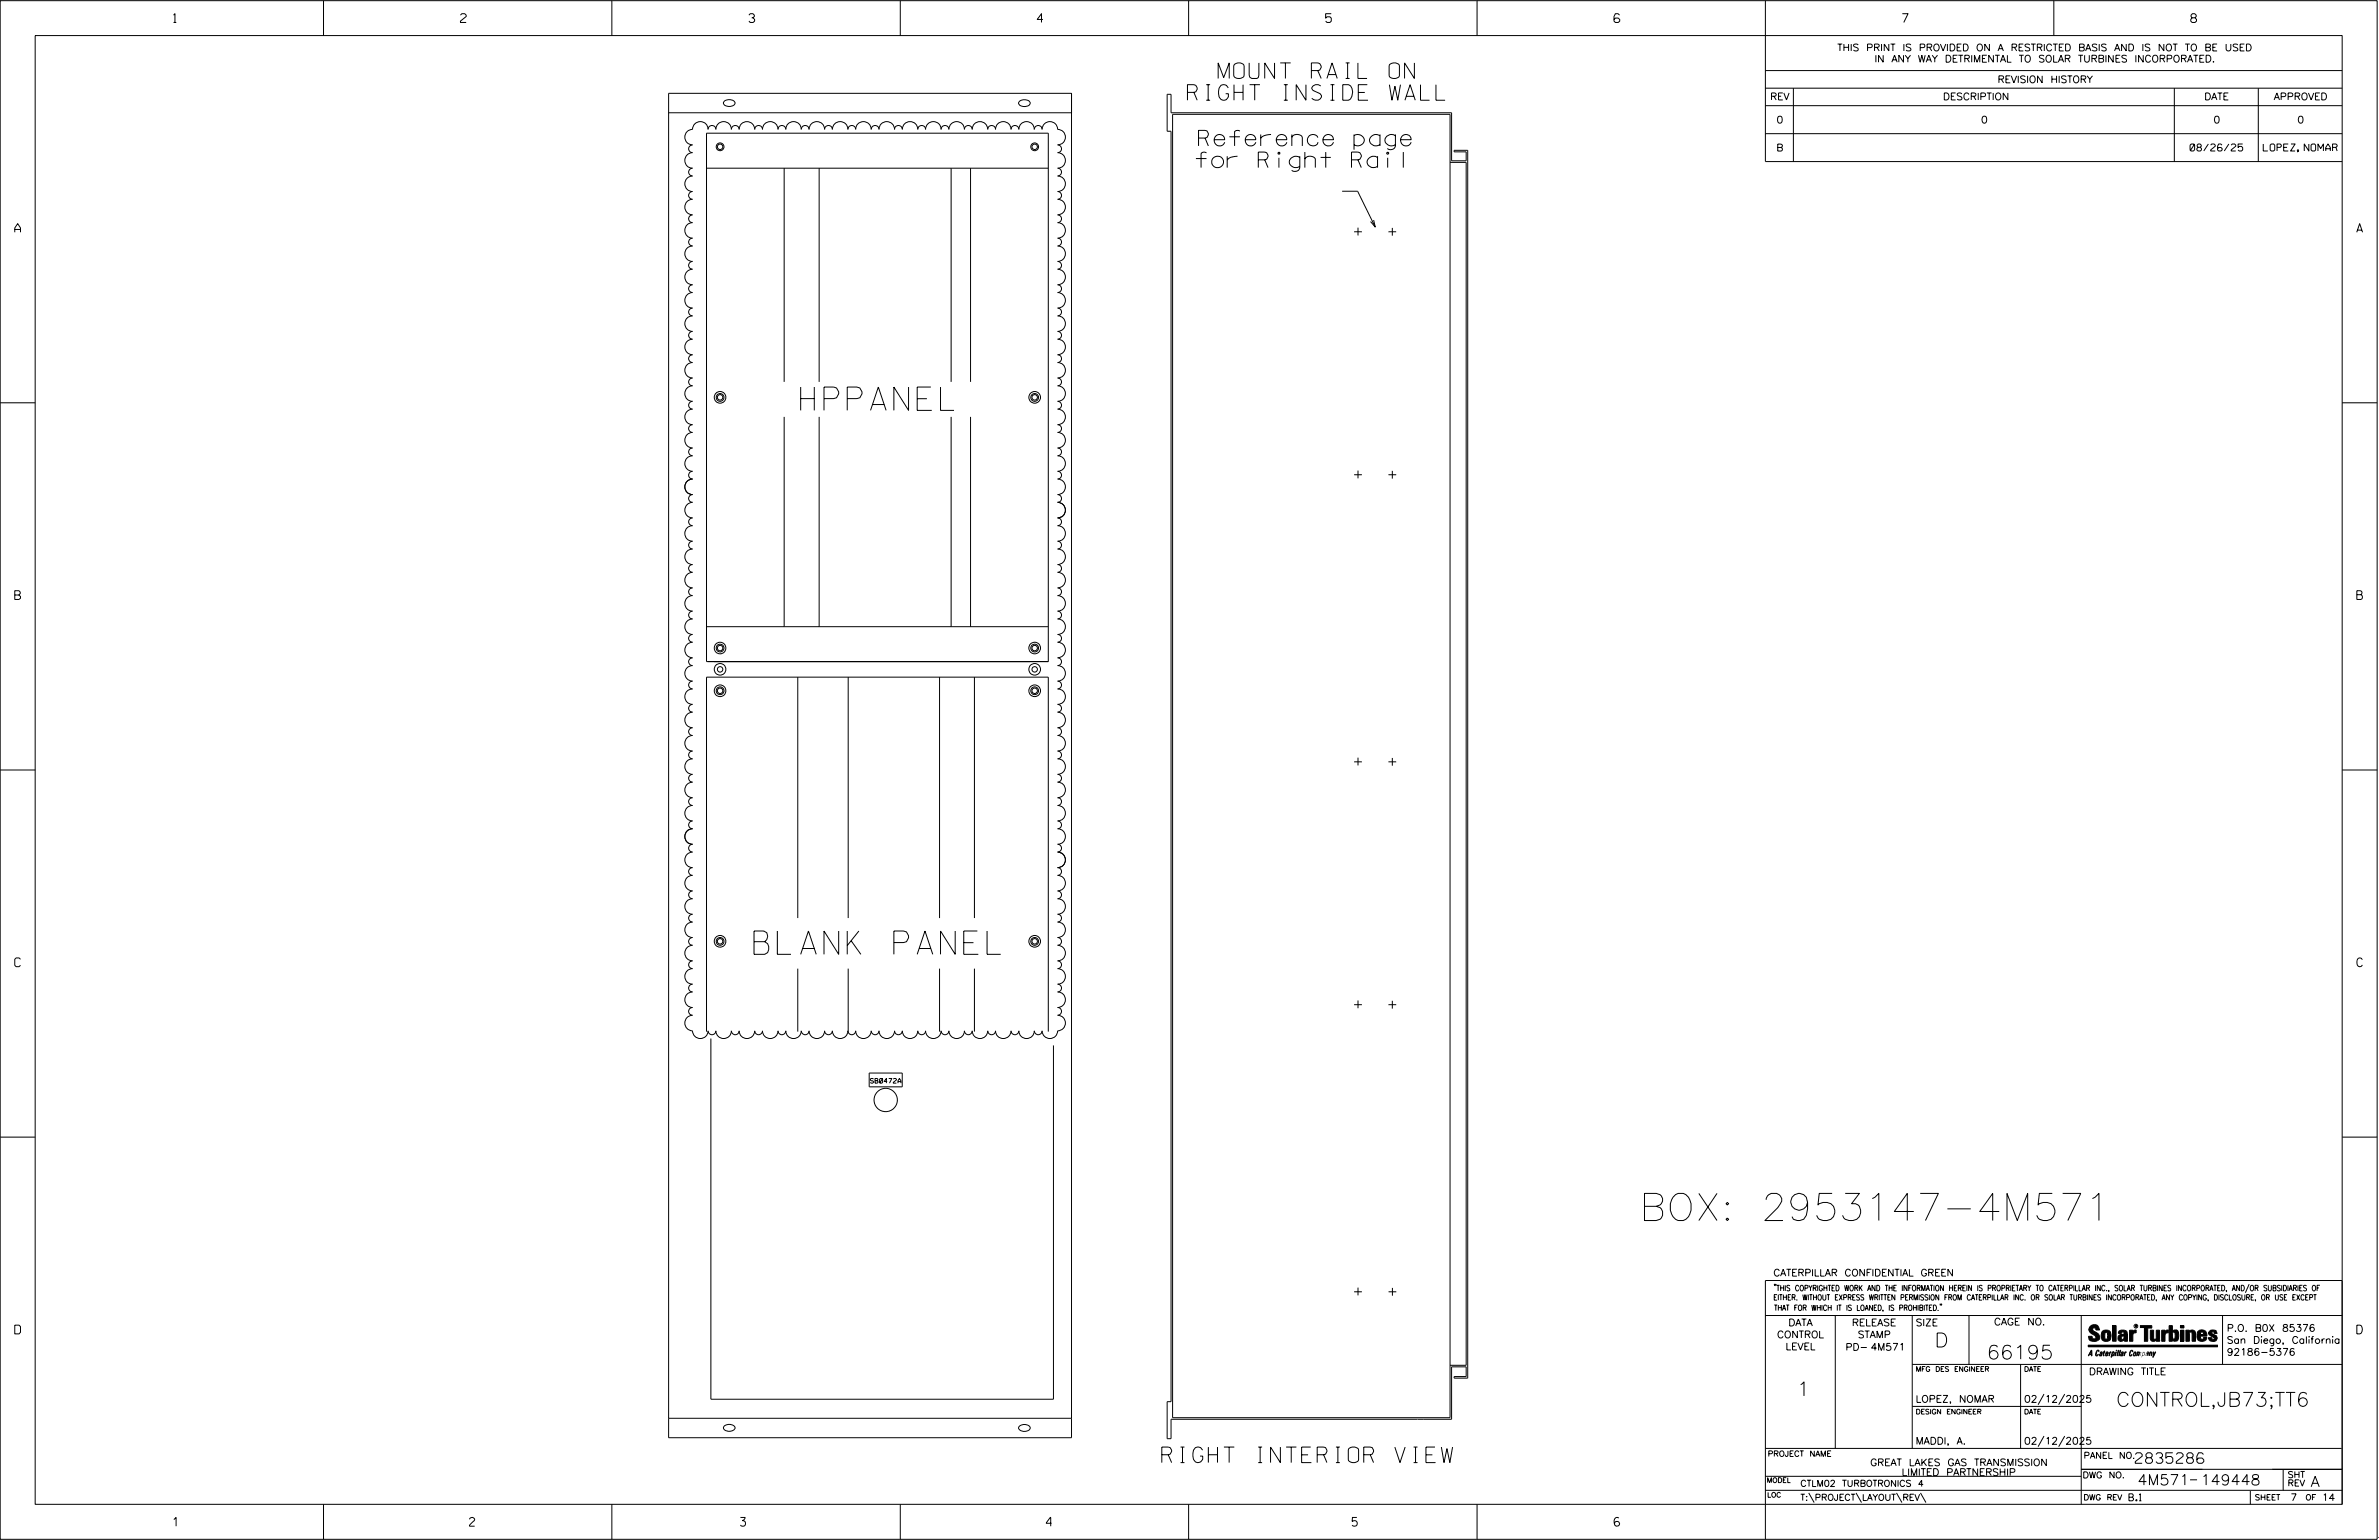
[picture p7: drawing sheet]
<svg xmlns="http://www.w3.org/2000/svg" width="864mm" height="559mm" viewBox="0 0 864 559" stroke-linecap="round" stroke-linejoin="round" font-family="sans-serif">
<defs><g id="words">
<text font-size="9.9" x="595.1" y="442.9">BOX: 2953147-4M571</text>
<g font-size="8.5">
<text x="290.6" y="148.9">HPPANEL</text>
<text x="273.7" y="346.3">BLANK PANEL</text>
</g>
<g font-size="5.6">
<text x="442.2" y="28.5">MOUNT RAIL ON</text>
<text x="431" y="36.4">RIGHT INSIDE WALL</text>
<text x="435.1" y="52.9">Reference page</text>
<text x="434.2" y="60.8">for Right Rail</text>
<text x="421.7" y="530.7">RIGHT INTERIOR VIEW</text>
</g>
<g font-size="5.1">
<text x="702.3" y="488.8">D</text>
<text x="721.2" y="493.2">66195</text>
<text x="652.2" y="506.5">1</text>
<text x="768.2" y="510.3">CONTROL,JB73;TT6</text>
</g>
<g font-size="3.8">
<text x="775.1" y="531">2835286</text>
<text x="775.9" y="538.9">4M571</text>
<text x="798.8" y="538.9">149448</text>
<text x="838.8" y="539.5">A</text>
</g>
<g font-size="3.2">
<text x="63" y="8.2">1</text>
<text x="167.2" y="8.2">2</text>
<text x="271.8" y="8.2">3</text>
<text x="376.5" y="8.2">4</text>
<text x="481.2" y="8.2">5</text>
<text x="690.6" y="8.2">7</text>
<text x="795.3" y="8.2">8</text>
<text x="5.4" y="84.3">A</text>
<text x="855.5" y="84.3">A</text>
<text x="5.4" y="217.5">B</text>
<text x="855.6" y="217.5">B</text>
<text x="5.4" y="350.8">C</text>
<text x="855.6" y="350.8">C</text>
<text x="5.4" y="484">D</text>
<text x="855.6" y="484">D</text>
<text x="62.8" y="553.8">1</text>
<text x="170.4" y="553.8">2</text>
<text x="268.8" y="553.8">3</text>
<text x="379.8" y="553.8">4</text>
<text x="490.8" y="553.8">5</text>
<text x="585.9" y="553.8">6</text>
</g>
<g font-size="2.5">
<text x="666.9" y="18.5">THIS PRINT IS PROVIDED ON A RESTRICTED BASIS AND IS NOT TO BE USED</text>
<text x="680.5" y="22.6">IN ANY WAY DETRIMENTAL TO SOLAR TURBINES INCORPORATED.</text>
<text x="725.1" y="30">REVISION HISTORY</text>
<text x="642.6" y="36.3">REV</text>
<text x="705.3" y="36.3">DESCRIPTION</text>
<text x="800.2" y="36.3">DATE</text>
<text x="825.4" y="36.3">APPROVED</text>
<text x="644.9" y="44.7">0</text>
<text x="719.1" y="44.7">0</text>
<text x="803.5" y="44.7">0</text>
<text x="834" y="44.7">0</text>
<text x="644.8" y="54.8">B</text>
<text x="795" y="54.8">08/26/25</text>
<text x="821.6" y="54.8">LOPEZ, NOMAR</text>
<text x="643.8" y="463">CATERPILLAR CONFIDENTIAL GREEN</text>
<text x="645.1" y="485.5">CONTROL</text>
<text x="649.2" y="481.1">DATA</text>
<text x="672.3" y="481.1">RELEASE</text>
<text x="674.4" y="485.5">STAMP</text>
<text x="695.4" y="481.1">SIZE</text>
<text x="723.8" y="480.8">CAGE NO.</text>
<text x="808.4" y="483.1">P.O. B0X 85376</text>
<text x="648.2" y="489.8">LEVEL</text>
<text x="669.9" y="490">PD- 4M571</text>
<text x="808.4" y="487.5">San Diego, California</text>
<text x="808.4" y="491.8">92186-5376</text>
<text x="758.3" y="498.9">DRAWING TITLE</text>
<text x="695.4" y="508.9">LOPEZ, NOMAR</text>
<text x="734.8" y="508.9">02/12/2025</text>
<text x="695.4" y="524.1">MADDI, A.</text>
<text x="734.8" y="524.1">02/12/2025</text>
<text x="678.9" y="531.9">GREAT LAKES GAS TRANSMISSION</text>
<text x="690.3" y="535.5">LIMITED PARTNERSHIP</text>
<text x="772.8" y="544.6">B.1</text>
<text x="831.4" y="544.6">7</text>
<text x="842.9" y="544.6">14</text>
</g>
<g font-size="2.3">
<text x="756.4" y="529.2">PANEL NO.</text>
<text x="653.5" y="539.4">CTLM02 TURBOTRONICS 4</text>
<text x="756" y="536.3">DWG NO.</text>
<text x="830.4" y="539.3">REV</text>
<text x="830.4" y="536.2">SHT</text>
<text x="653.5" y="544.5">T:\PROJECT\LAYOUT\REV\</text>
</g>
<g font-size="2">
<text x="643.8" y="468.4">&quot;THIS COPYRIGHTED WORK AND THE INFORMATION HEREIN IS PROPRIETARY TO CATERPILLAR INC., SOLAR TURBINES INCORPORATED, AND/OR SUBSIDIARIES OF</text>
<text x="643.8" y="471.8">EITHER. WITHOUT EXPRESS WRITTEN PERMISSION FROM CATERPILLAR INC. OR SOLAR TURBINES INCORPORATED, ANY COPYING, DISCLOSURE, OR USE EXCEPT</text>
<text x="644" y="475.6">THAT FOR WHICH IT IS LOANED, IS PROHIBITED.&quot;</text>
<text x="641.7" y="528.5">PROJECT NAME</text>
<text x="756.3" y="544.3">DWG REV</text>
<text x="818.5" y="544.3">SHEET</text>
<text x="836.9" y="544.3">OF</text>
</g>
<g font-size="1.8">
<text x="695.4" y="497.6">MFG DES ENGINEER</text>
<text x="734.8" y="497.6">DATE</text>
<text x="695.4" y="513.1">DESIGN ENGINEER</text>
<text x="734.8" y="513.1">DATE</text>
<text x="641.3" y="538">MODEL</text>
<text x="641.5" y="543.3">LOC</text>
</g>
<text font-size="1.7" x="316" y="393">SB0472A</text>
<text font-size=".9" x="775.1" y="481.7">R</text>
</g></defs>
<g fill="none" stroke="#000" stroke-width=".36">
<path d="M.1 .2h862.8v558.4h-862.8zM12.8 12.9h837.4v533h-837.4zM117.4 .2v12.7M222.1 .2v12.7M326.8 .2v12.7M431.5 .2v12.7M536.2 .2v12.7M587.9 5.5l-.5-.5h-1l-.5 1v1.7l.5 .4h1l.6-.4v-.6l-.6-.5h-1l-.5 .5M640.9 .2v58.4h209.3M745.6 .2v12.7M242.7 33.9h146.3v487.8h-146.3zM263 36.7a2.62 2.62 0 0 1 3.8 .7 2.43 2.43 0 0 1-4.2 0z"/>
<path d="M370.1 36.7a2.59 2.59 0 0 1 3.9 .7 2.43 2.43 0 0 1-4.3 0zM423.7 34.2h1.4v6.7h101.8v17.4h5.3v-3.2h-4.3v-.6h4.9v445.6h-4.9v-.6h4.3v-3.5h-5.3v19h-101.8v7h-1.4v-13.4h1.4v-461h-1.4zM640.9 25.6h209.3M640.9 32h209.3M640.9 38.3h209.3M651 32v26.6M789.3 32v26.6M819.8 32v26.6M242.7 40.9h146.3M252.2 44.9a2.81 2.81 0 0 1 3.1-.6 2.81 2.81 0 0 1 1.7 2.7 1.41 1.41 0 0 1 1.4-1.5 1.41 1.41 0 0 1 1.5 1.5 2.82 2.82 0 0 1 2.8-2.9 2.82 2.82 0 0 1 2.8 2.9 1.41 1.41 0 0 1 1.4-1.5 1.41 1.41 0 0 1 1.4 1.5 2.82 2.82 0 0 1 2.8-2.9 2.82 2.82 0 0 1 2.9 2.9 1.41 1.41 0 0 1 1.4-1.5 1.41 1.41 0 0 1 1.4 1.5 2.82 2.82 0 0 1 2.8-2.9 2.82 2.82 0 0 1 2.8 2.9 1.41 1.41 0 0 1 1.4-1.5 1.41 1.41 0 0 1 1.5 1.5 2.8 2.8 0 0 1 2.8-2.9 2.8 2.8 0 0 1 2.8 2.9 1.41 1.41 0 0 1 1.4-1.5 1.41 1.41 0 0 1 1.4 1.5 2.82 2.82 0 0 1 2.8-2.9 2.82 2.82 0 0 1 2.8 2.9 1.41 1.41 0 0 1 1.4-1.5 1.41 1.41 0 0 1 1.5 1.5 2.82 2.82 0 0 1 2.8-2.9 2.82 2.82 0 0 1 2.8 2.9 1.41 1.41 0 0 1 1.4-1.5 1.41 1.41 0 0 1 1.4 1.5 2.82 2.82 0 0 1 2.8-2.9 2.82 2.82 0 0 1 2.9 2.9 1.41 1.41 0 0 1 1.4-1.5 1.41 1.41 0 0 1 1.4 1.5 2.82 2.82 0 0 1 2.8-2.9 2.82 2.82 0 0 1 2.8 2.9 1.41 1.41 0 0 1 1.4-1.5 1.41 1.41 0 0 1 1.5 1.5 2.8 2.8 0 0 1 2.8-2.9 2.8 2.8 0 0 1 2.8 2.9 1.41 1.41 0 0 1 1.4-1.5 1.41 1.41 0 0 1 1.4 1.5 2.82 2.82 0 0 1 2.8-2.9 2.82 2.82 0 0 1 2.8 2.9 1.41 1.41 0 0 1 1.4-1.5 1.41 1.41 0 0 1 1.5 1.5 2.82 2.82 0 0 1 2.8-2.9 2.82 2.82 0 0 1 2.8 2.9 1.41 1.41 0 0 1 1.4-1.5 1.41 1.41 0 0 1 1.4 1.5 2.82 2.82 0 0 1 2.8-2.9 2.82 2.82 0 0 1 2.9 2.9 1.41 1.41 0 0 1 1.4-1.5 1.41 1.41 0 0 1 1.4 1.5 2.82 2.82 0 0 1 2.8-2.9 2.82 2.82 0 0 1 2.8 2.9 1.41 1.41 0 0 1 1.4-1.5 1.41 1.41 0 0 1 1.5 1.5 2.8 2.8 0 0 1 2.8-2.9 2.8 2.8 0 0 1 2.8 2.9 1.41 1.41 0 0 1 1.4-1.5 1.41 1.41 0 0 1 1.4 1.5 2.82 2.82 0 0 1 2.8-2.9 2.82 2.82 0 0 1 2.8 2.9 2.8 2.8 0 0 1 2.9 2.8 2.8 2.8 0 0 1-2.9 2.8 1.41 1.41 0 0 1 1.4 1.4 1.41 1.41 0 0 1-1.4 1.4 2.82 2.82 0 0 1 2.9 2.8 2.82 2.82 0 0 1-2.9 2.8 1.41 1.41 0 0 1 1.4 1.4 1.41 1.41 0 0 1-1.4 1.5 2.82 2.82 0 0 1 2.9 2.8 2.82 2.82 0 0 1-2.9 2.8 1.41 1.41 0 0 1 1.4 1.4 1.41 1.41 0 0 1-1.4 1.4 2.82 2.82 0 0 1 2.9 2.8 2.82 2.82 0 0 1-2.9 2.9 1.41 1.41 0 0 1 1.4 1.4 1.41 1.41 0 0 1-1.4 1.4 2.82 2.82 0 0 1 2.9 2.8 2.82 2.82 0 0 1-2.9 2.8 1.41 1.41 0 0 1 1.4 1.4 1.41 1.41 0 0 1-1.4 1.5 2.8 2.8 0 0 1 2.9 2.8 2.8 2.8 0 0 1-2.9 2.8 1.41 1.41 0 0 1 1.4 1.4 1.41 1.41 0 0 1-1.4 1.4 2.82 2.82 0 0 1 2.9 2.8 2.82 2.82 0 0 1-2.9 2.8 1.41 1.41 0 0 1 1.4 1.4 1.41 1.41 0 0 1-1.4 1.5 2.82 2.82 0 0 1 2.9 2.8 2.82 2.82 0 0 1-2.9 2.8 1.41 1.41 0 0 1 1.4 1.4 1.41 1.41 0 0 1-1.4 1.4 2.82 2.82 0 0 1 2.9 2.8 2.82 2.82 0 0 1-2.9 2.9 1.41 1.41 0 0 1 1.4 1.4 1.41 1.41 0 0 1-1.4 1.4 2.82 2.82 0 0 1 2.9 2.8 2.82 2.82 0 0 1-2.9 2.8 1.41 1.41 0 0 1 1.4 1.4 1.41 1.41 0 0 1-1.4 1.5 2.8 2.8 0 0 1 2.9 2.8 2.8 2.8 0 0 1-2.9 2.8 1.41 1.41 0 0 1 1.4 1.4 1.41 1.41 0 0 1-1.4 1.4 2.82 2.82 0 0 1 2.9 2.8 2.82 2.82 0 0 1-2.9 2.8 1.41 1.41 0 0 1 1.4 1.4 1.41 1.41 0 0 1-1.4 1.4 2.82 2.82 0 0 1 2.9 2.9 2.82 2.82 0 0 1-2.9 2.8 1.41 1.41 0 0 1 1.4 1.4 1.41 1.41 0 0 1-1.4 1.4 2.82 2.82 0 0 1 2.9 2.8 2.82 2.82 0 0 1-2.9 2.9 1.41 1.41 0 0 1 1.4 1.4 1.41 1.41 0 0 1-1.4 1.4 2.82 2.82 0 0 1 2.9 2.8 2.82 2.82 0 0 1-2.9 2.8 1.39 1.39 0 0 1 1.4 1.4 1.39 1.39 0 0 1-1.4 1.4 2.82 2.82 0 0 1 2.9 2.8 2.82 2.82 0 0 1-2.9 2.9 1.41 1.41 0 0 1 1.4 1.4 1.41 1.41 0 0 1-1.4 1.4 2.82 2.82 0 0 1 2.9 2.8 2.82 2.82 0 0 1-2.9 2.8 1.41 1.41 0 0 1 1.4 1.4 1.41 1.41 0 0 1-1.4 1.4 2.82 2.82 0 0 1 2.9 2.9 2.82 2.82 0 0 1-2.9 2.8 1.41 1.41 0 0 1 1.4 1.4 1.41 1.41 0 0 1-1.4 1.4 2.82 2.82 0 0 1 2.9 2.8 2.82 2.82 0 0 1-2.9 2.9 1.41 1.41 0 0 1 1.4 1.4 1.41 1.41 0 0 1-1.4 1.4 2.82 2.82 0 0 1 2.9 2.8 2.82 2.82 0 0 1-2.9 2.8 1.39 1.39 0 0 1 1.4 1.4 1.39 1.39 0 0 1-1.4 1.4 2.82 2.82 0 0 1 2.9 2.8 2.82 2.82 0 0 1-2.9 2.9 1.41 1.41 0 0 1 1.4 1.4 1.41 1.41 0 0 1-1.4 1.4 2.82 2.82 0 0 1 2.9 2.8 2.82 2.82 0 0 1-2.9 2.8 1.41 1.41 0 0 1 1.4 1.4 1.41 1.41 0 0 1-1.4 1.4 2.82 2.82 0 0 1 2.9 2.9 2.82 2.82 0 0 1-2.9 2.8 1.41 1.41 0 0 1 1.4 1.4 1.41 1.41 0 0 1-1.4 1.4 2.82 2.82 0 0 1 2.9 2.8 2.82 2.82 0 0 1-2.9 2.9 1.41 1.41 0 0 1 1.4 1.4 1.41 1.41 0 0 1-1.4 1.4 2.8 2.8 0 0 1 2.9 2.8 2.8 2.8 0 0 1-2.9 2.8 1.41 1.41 0 0 1 1.4 1.4 1.41 1.41 0 0 1-1.4 1.4 2.82 2.82 0 0 1 2.9 2.8 2.82 2.82 0 0 1-2.9 2.9 1.41 1.41 0 0 1 1.4 1.4 1.41 1.41 0 0 1-1.4 1.4 2.82 2.82 0 0 1 2.9 2.8 2.82 2.82 0 0 1-2.9 2.8 1.41 1.41 0 0 1 1.4 1.4 1.41 1.41 0 0 1-1.4 1.4 2.82 2.82 0 0 1 2.9 2.9 2.82 2.82 0 0 1-2.9 2.8 1.41 1.41 0 0 1 1.4 1.4 1.41 1.41 0 0 1-1.4 1.4 2.82 2.82 0 0 1 2.9 2.8 2.82 2.82 0 0 1-2.9 2.9 1.41 1.41 0 0 1 1.4 1.4 1.41 1.41 0 0 1-1.4 1.4 2.8 2.8 0 0 1 2.9 2.8 2.8 2.8 0 0 1-2.9 2.8 1.41 1.41 0 0 1 1.4 1.4 1.41 1.41 0 0 1-1.4 1.4 2.82 2.82 0 0 1 2.9 2.8 2.82 2.82 0 0 1-2.9 2.9 1.41 1.41 0 0 1 1.4 1.4 1.41 1.41 0 0 1-1.4 1.4 2.82 2.82 0 0 1 2.9 2.8 2.82 2.82 0 0 1-2.9 2.8 1.41 1.41 0 0 1 1.4 1.4 1.41 1.41 0 0 1-1.4 1.4 2.82 2.82 0 0 1 2.9 2.9 2.82 2.82 0 0 1-2.9 2.8 1.41 1.41 0 0 1 1.4 1.4 1.41 1.41 0 0 1-1.4 1.4 2.82 2.82 0 0 1 2.9 2.8 2.82 2.82 0 0 1-2.9 2.9 1.41 1.41 0 0 1 1.4 1.4 1.41 1.41 0 0 1-1.4 1.4 2.8 2.8 0 0 1 2.9 2.8 2.8 2.8 0 0 1-2.9 2.8 1.41 1.41 0 0 1 1.4 1.4 1.41 1.41 0 0 1-1.4 1.4 2.82 2.82 0 0 1 2.9 2.8 2.82 2.82 0 0 1-2.9 2.9 1.41 1.41 0 0 1 1.4 1.4 1.41 1.41 0 0 1-1.4 1.4 2.82 2.82 0 0 1 2.9 2.8 2.82 2.82 0 0 1-2.9 2.8 1.41 1.41 0 0 1 1.4 1.4 1.41 1.41 0 0 1-1.4 1.4 2.82 2.82 0 0 1 2.9 2.9 2.82 2.82 0 0 1-2.9 2.8 1.41 1.41 0 0 1 1.4 1.4 1.41 1.41 0 0 1-1.4 1.4 2.82 2.82 0 0 1 2.9 2.8 2.82 2.82 0 0 1-2.9 2.9 2.82 2.82 0 0 1-2.8 2.7 2.82 2.82 0 0 1-2.8-2.7 1.41 1.41 0 0 1-1.4 1.4 1.41 1.41 0 0 1-1.4-1.4 2.8 2.8 0 0 1-2.8 2.7 2.8 2.8 0 0 1-2.8-2.7 1.41 1.41 0 0 1-1.5 1.4 1.41 1.41 0 0 1-1.4-1.4 2.82 2.82 0 0 1-2.8 2.7 2.82 2.82 0 0 1-2.8-2.7 1.41 1.41 0 0 1-1.4 1.4 1.41 1.41 0 0 1-1.4-1.4 2.82 2.82 0 0 1-2.9 2.7 2.82 2.82 0 0 1-2.8-2.7 1.41 1.41 0 0 1-1.4 1.4 1.41 1.41 0 0 1-1.4-1.4 2.82 2.82 0 0 1-2.8 2.7 2.82 2.82 0 0 1-2.8-2.7 1.41 1.41 0 0 1-1.5 1.4 1.41 1.41 0 0 1-1.4-1.4 2.82 2.82 0 0 1-2.8 2.7 2.82 2.82 0 0 1-2.8-2.7 1.41 1.41 0 0 1-1.4 1.4 1.41 1.41 0 0 1-1.4-1.4 2.8 2.8 0 0 1-2.8 2.7 2.8 2.8 0 0 1-2.8-2.7 1.41 1.41 0 0 1-1.5 1.4 1.41 1.41 0 0 1-1.4-1.4 2.82 2.82 0 0 1-2.8 2.7 2.82 2.82 0 0 1-2.8-2.7 1.41 1.41 0 0 1-1.4 1.4 1.41 1.41 0 0 1-1.4-1.4 2.82 2.82 0 0 1-2.9 2.7 2.82 2.82 0 0 1-2.8-2.7 1.41 1.41 0 0 1-1.4 1.4 1.41 1.41 0 0 1-1.4-1.4 2.82 2.82 0 0 1-2.8 2.7 2.82 2.82 0 0 1-2.8-2.7 1.41 1.41 0 0 1-1.5 1.4 1.41 1.41 0 0 1-1.4-1.4 2.82 2.82 0 0 1-2.8 2.7 2.82 2.82 0 0 1-2.8-2.7 1.41 1.41 0 0 1-1.4 1.4 1.41 1.41 0 0 1-1.4-1.4 2.8 2.8 0 0 1-2.8 2.7 2.8 2.8 0 0 1-2.8-2.7 1.41 1.41 0 0 1-1.5 1.4 1.41 1.41 0 0 1-1.4-1.4 2.82 2.82 0 0 1-2.8 2.7 2.82 2.82 0 0 1-2.8-2.7 1.41 1.41 0 0 1-1.4 1.4 1.41 1.41 0 0 1-1.4-1.4 2.82 2.82 0 0 1-2.9 2.7 2.82 2.82 0 0 1-2.8-2.7 1.41 1.41 0 0 1-1.4 1.4 1.41 1.41 0 0 1-1.4-1.4 2.82 2.82 0 0 1-2.8 2.7 2.82 2.82 0 0 1-2.8-2.7 1.41 1.41 0 0 1-1.5 1.4 1.41 1.41 0 0 1-1.4-1.4 2.82 2.82 0 0 1-2.8 2.7 2.82 2.82 0 0 1-2.8-2.7 2.82 2.82 0 0 1-2.8-2.9 2.82 2.82 0 0 1 2.8-2.8 1.41 1.41 0 0 1-1.4-1.4 1.41 1.41 0 0 1 1.4-1.4 2.82 2.82 0 0 1-2.8-2.8 2.82 2.82 0 0 1 2.8-2.9 1.41 1.41 0 0 1-1.4-1.4 1.41 1.41 0 0 1 1.4-1.4 2.82 2.82 0 0 1-2.8-2.8 2.82 2.82 0 0 1 2.8-2.8 1.41 1.41 0 0 1-1.4-1.4 1.41 1.41 0 0 1 1.4-1.4 2.82 2.82 0 0 1-2.8-2.9 2.82 2.82 0 0 1 2.8-2.8 1.41 1.41 0 0 1-1.4-1.4 1.41 1.41 0 0 1 1.4-1.4 2.8 2.8 0 0 1-2.8-2.8 2.8 2.8 0 0 1 2.8-2.8 1.41 1.41 0 0 1-1.4-1.4 1.41 1.41 0 0 1 1.4-1.4 2.82 2.82 0 0 1-2.8-2.9 2.82 2.82 0 0 1 2.8-2.8 1.41 1.41 0 0 1-1.4-1.4 1.41 1.41 0 0 1 1.4-1.4 2.82 2.82 0 0 1-2.8-2.8 2.82 2.82 0 0 1 2.8-2.9 1.41 1.41 0 0 1-1.4-1.4 1.41 1.41 0 0 1 1.4-1.4 2.82 2.82 0 0 1-2.8-2.8 2.82 2.82 0 0 1 2.8-2.8 1.41 1.41 0 0 1-1.4-1.4 1.41 1.41 0 0 1 1.4-1.4 2.82 2.82 0 0 1-2.8-2.9 2.82 2.82 0 0 1 2.8-2.8 1.41 1.41 0 0 1-1.4-1.4 1.41 1.41 0 0 1 1.4-1.4 2.8 2.8 0 0 1-2.8-2.8 2.8 2.8 0 0 1 2.8-2.8 1.41 1.41 0 0 1-1.4-1.4 1.41 1.41 0 0 1 1.4-1.4 2.82 2.82 0 0 1-2.8-2.9 2.82 2.82 0 0 1 2.8-2.8 1.41 1.41 0 0 1-1.4-1.4 1.41 1.41 0 0 1 1.4-1.4 2.82 2.82 0 0 1-2.8-2.8 2.82 2.82 0 0 1 2.8-2.9 1.41 1.41 0 0 1-1.4-1.4 1.41 1.41 0 0 1 1.4-1.4 2.82 2.82 0 0 1-2.8-2.8 2.82 2.82 0 0 1 2.8-2.8 1.41 1.41 0 0 1-1.4-1.4 1.41 1.41 0 0 1 1.4-1.4 2.82 2.82 0 0 1-2.8-2.9 2.82 2.82 0 0 1 2.8-2.8 1.41 1.41 0 0 1-1.4-1.4 1.41 1.41 0 0 1 1.4-1.4 2.8 2.8 0 0 1-2.8-2.8 2.8 2.8 0 0 1 2.8-2.8 1.41 1.41 0 0 1-1.4-1.4 1.41 1.41 0 0 1 1.4-1.4 2.82 2.82 0 0 1-2.8-2.9 2.82 2.82 0 0 1 2.8-2.8 1.41 1.41 0 0 1-1.4-1.4 1.41 1.41 0 0 1 1.4-1.4 2.82 2.82 0 0 1-2.8-2.8 2.82 2.82 0 0 1 2.8-2.9 1.41 1.41 0 0 1-1.4-1.4 1.41 1.41 0 0 1 1.4-1.4 2.82 2.82 0 0 1-2.8-2.8 2.82 2.82 0 0 1 2.8-2.8 1.41 1.41 0 0 1-1.4-1.4 1.41 1.41 0 0 1 1.4-1.4 2.82 2.82 0 0 1-2.8-2.9 2.82 2.82 0 0 1 2.8-2.8 1.39 1.39 0 0 1-1.4-1.4 1.39 1.39 0 0 1 1.4-1.4 2.82 2.82 0 0 1-2.8-2.8 2.82 2.82 0 0 1 2.8-2.8 1.41 1.41 0 0 1-1.4-1.4 1.41 1.41 0 0 1 1.4-1.4 2.82 2.82 0 0 1-2.8-2.9 2.82 2.82 0 0 1 2.8-2.8 1.41 1.41 0 0 1-1.4-1.4 1.41 1.41 0 0 1 1.4-1.4 2.82 2.82 0 0 1-2.8-2.8 2.82 2.82 0 0 1 2.8-2.9 1.41 1.41 0 0 1-1.4-1.4 1.41 1.41 0 0 1 1.4-1.4 2.82 2.82 0 0 1-2.8-2.8 2.82 2.82 0 0 1 2.8-2.8 1.41 1.41 0 0 1-1.4-1.4 1.41 1.41 0 0 1 1.4-1.4 2.82 2.82 0 0 1-2.8-2.9 2.82 2.82 0 0 1 2.8-2.8 1.39 1.39 0 0 1-1.4-1.4 1.39 1.39 0 0 1 1.4-1.4 2.82 2.82 0 0 1-2.8-2.8 2.82 2.82 0 0 1 2.8-2.8 1.41 1.41 0 0 1-1.4-1.4 1.41 1.41 0 0 1 1.4-1.4 2.82 2.82 0 0 1-2.8-2.9 2.82 2.82 0 0 1 2.8-2.8 1.41 1.41 0 0 1-1.4-1.4 1.41 1.41 0 0 1 1.4-1.4 2.82 2.82 0 0 1-2.8-2.8 2.82 2.82 0 0 1 2.8-2.9 1.41 1.41 0 0 1-1.4-1.4 1.41 1.41 0 0 1 1.4-1.4 2.82 2.82 0 0 1-2.8-2.8 2.82 2.82 0 0 1 2.8-2.8 1.41 1.41 0 0 1-1.4-1.4 1.41 1.41 0 0 1 1.4-1.4 2.8 2.8 0 0 1-2.8-2.8 2.8 2.8 0 0 1 2.8-2.8 1.41 1.41 0 0 1-1.4-1.5 1.41 1.41 0 0 1 1.4-1.4 2.82 2.82 0 0 1-2.8-2.8 2.82 2.82 0 0 1 2.8-2.8 1.41 1.41 0 0 1-1.4-1.4 1.41 1.41 0 0 1 1.4-1.4 2.82 2.82 0 0 1-2.8-2.9 2.82 2.82 0 0 1 2.8-2.8 1.41 1.41 0 0 1-1.4-1.4 1.41 1.41 0 0 1 1.4-1.4 2.82 2.82 0 0 1-2.8-2.8 2.82 2.82 0 0 1 2.8-2.8 1.41 1.41 0 0 1-1.4-1.5 1.41 1.41 0 0 1 1.4-1.4 2.82 2.82 0 0 1-2.8-2.8 2.82 2.82 0 0 1 2.8-2.8 1.41 1.41 0 0 1-1.4-1.4 1.41 1.41 0 0 1 1.4-1.4 2.8 2.8 0 0 1-2.8-2.8 2.8 2.8 0 0 1 2.8-2.8 1.41 1.41 0 0 1-1.4-1.5 1.41 1.41 0 0 1 1.4-1.4 2.82 2.82 0 0 1-2.8-2.8 2.82 2.82 0 0 1 2.8-2.8 1.41 1.41 0 0 1-1.4-1.4 1.41 1.41 0 0 1 1.4-1.4 2.82 2.82 0 0 1-2.8-2.9 2.82 2.82 0 0 1 2.8-2.8 1.41 1.41 0 0 1-1.4-1.4 1.41 1.41 0 0 1 1.4-1.4 2.82 2.82 0 0 1-2.8-2.8 2.82 2.82 0 0 1 2.8-2.8 1.41 1.41 0 0 1-1.4-1.5 1.41 1.41 0 0 1 1.4-1.4 2.82 2.82 0 0 1-2.8-2.8 2.82 2.82 0 0 1 2.8-2.8 1.41 1.41 0 0 1-1.4-1.4 1.41 1.41 0 0 1 1.4-1.4 2.8 2.8 0 0 1-2.8-2.8 2.8 2.8 0 0 1 2.8-2.8l.1-.9zM256.5 48.3h124v191.8h-124zM425.7 41.5h100.7v472.9h-100.7z"/>
<path d="M526.4 58.9h5.8v436.5h-5.8M640.9 48.5h209.3M256.5 61h124M284.7 61v77.6M297.4 61v77.6M345.3 61v77.6M352.3 61v77.6M487.2 69.4h5.6l6.4 13M498.7 79.8l.5 2.6-1.7-2M491.6 84.1h2.8M493 82.6v2.8M504 84.1h2.8"/>
<path d="M505.4 82.7v2.8M.1 146.2h12.7M284.7 151.3v76.1M297.4 151.3v76.1M345.3 151.3v76.1M352.3 151.3v76.1M850.2 146.2h12.7M491.6 172.3h2.8M493 170.7v2.9M504 172.3h2.8M505.4 170.9v2.8M256.5 227.4h124"/>
<path d="M289.6 245.7v87.4M307.9 245.7v87.4M341.1 245.7v87.4M353.7 245.7v87.4M.1 279.4h12.7M491.6 276.4h2.8M493 274.9v2.8M504 276.4h2.8M505.4 275v2.8M850.2 279.4h12.7M289.6 351.5v22.8M307.9 351.5v22.8"/>
<path d="M341.1 351.5v22.8M353.7 351.5v22.8M256.5 374.3v-128.6h124v128.6M258.1 376.8v130.9h124.3v-128.4M491.6 364.6h2.8M493 363v2.9M504 364.6h2.8M505.4 363.1v2.9M315.5 389.4h12v5h-12zM.1 412.6h12.7M850.2 412.6h12.7M491.6 468.7h2.8"/>
<path d="M493 467.2v2.8M504 468.7h2.9M505.5 467.3v2.8M640.9 477.3h209.3M644.2 466.1l-.1 .4M644.7 466.1l-.2 .4M666.2 477.3v48.3M694.2 477.3v48.3M704.4 473.3l-.1 .4M704.8 473.3l-.1 .4M714.8 477.3v17.8M755.5 477.3v68.6"/>
<path d="M806.8 477.3v17.8M816.5 466l-1.4 3.1M850.2 464.6h-209.3v94M850.2 464.8v81.1M694.2 495.1h156M733.5 495.1v30.5M758.6 481.4a2.02 2.02 0 0 1 3.1-.1l.5 1.3h-1.3l-.2-.6-.4-.2-.6 .1-.1 .4 .4 .7a2.46 2.46 0 0 1 2.2 2.9 2.83 2.83 0 0 1-3.8 .3l-.3-1.3h1.3l.2 .7 .6 .3 .5-.2 .2-.5-.4-.6-1.9-1.2-.4-.9zM759.2 491.3h-.7l.7-1.2v1.9h.2l-.1-2.1-1.3 2.1 .5-.5h.7M761.3 490l.3-.2 .4 .3-.1 .3-.3-.4-.4 .3-.3 1.6h.4l.4-.5-.3 .6-.4 .1-.3-.4zM762.6 490.6l.5-.1-.1 1.4h-.9a.74 .74 0 0 1 .9-.8l-.3 .7-.5 .1 .2-.5 .6-.2v-.5l-.7 .2zM763 483.2a2.17 2.17 0 0 1 3.1 0l.3 1.4-.3 1.5a2.17 2.17 0 0 1-3.1 0l-.3-1.5zM763.6 490.5l.4-.4 .2 .6h-.3l-.3 .9 .2 .4-.3-.1z"/>
<path d="M764.1 483.7l.5-.4 .4 .3v2.2l-.4 .2-.5-.2zM764.6 491.1l.6 .2v-.7l-.4-.1-.4 .6-.1 .8h.6M764.6 491.1l-.1 .8h.4M764.6 482.6v.8M764.8 490.7l.4 .1v.3h-.6zM765 491.5l-.1 .4zM766 490.5l-.5 1.5zM766 490.8l.4-.3-.4 .4M766.9 481h1.3v5.7h-1.3zM767 490.8l.5 .1-.3 .8-.4 .2zM767.3 490.5h-.5l-.5 2M767.3 490.5a.8 .8 0 0 1 .2 1 .8 .8 0 0 1-.9 .4l-.1 .6"/>
<path d="M767.3 490.5l-.1 .2M768.1 490.5l-.4 1.5zM768.2 489.9h.3l-.1 .2h-.2zM769 489.9l-.5 2.1zM769.7 489.9l-.6 2.1zM770.1 491.4l.5-.3-.5 .8zM770.4 491.9h.1M770.6 491.1l.1-.4-.7 .2 .1-.3 .6-.1 .2 .3-.5 1.1M770.6 491.1a.74 .74 0 0 0-.8 .8h.6M771 484.8h-.7l-.3 .6 .4 .7 .5-.3 .1-2.4h-.8l-.1 .4h-1.2a1.71 1.71 0 0 1 1.8-1.3 1.71 1.71 0 0 1 1.6 1.4v2.8h-1.1l-.1-.6M771 484.2l-1.5 .1a1.41 1.41 0 0 0 0 2.4l.5 .1 1.1-.7M771.2 486.1h-.1"/>
<path d="M771.4 490.5l.1 .3 .4-.3-.9 1.5zM771.5 490.8h.1M773 482.7h1.2v.5l.5-.5 .7-.1v1h-.6l-.5 .4-.1 2.7h-1.2zM773.3 490.3l.6-.4 .4 .2-.1 .4-.3-.4a1.28 1.28 0 0 0-.5 1.8l.6-.4-.1 .4-.8 .1zM774.7 490.8l.5-.3a.88 .88 0 0 1 .2 .9 .88 .88 0 0 1-.7 .7l-.2-.2zM774.8 490.9h.5l-.3 1h-.3l-.2-.2zM775.2 490.5l-.1 .2M776.8 481h4.3v.9h-1.5v4.8h-1.3M776.8 490.6l-.8 .2v-.3l-.4 1.5 .8-1.3v1.3l.3-1.2M779.3 491.1h.4M779.6 490.5h.3l-.3 1.4M779.6 490.7h.2l-.1 .4"/>
<path d="M779.7 491.1l-.1 .4M779.7 491.1l-.4 .2M780.1 492l.4-1.5 .1 .3 .3-.3 .3 .2-.3 1.3v-1.3l-.7 1.3M780.6 482.7h1.2v2.7l.1 .4 .4 .3 .4-.7v-2.7h1.2l.1 4h-1.3v-.5l-1.1 .6-.7-.3-.3-.7zM781.6 492.5l1-2-.8 1.3-.2-1.3-.2 2M784.7 482.7h1.2v.5l.5-.5 .7-.1v1h-.5l-.6 .4-.1 2.7h-1.2zM787.4 481h1.2v2a1.4 1.4 0 0 1 2.2 .2l.1 1.4-.4 1.9-1.5 .1-.4-.5v-1l.5 .9 .5-.3v-2.1l-.5-.4-.5 .7v2.8h-1.2zM791.5 482.7h1.3v4h-1.3zM791.5 481h1.3v.9h-1.3zM793.5 482.7h1.3v.4l.7-.5 1.1 .2 .4 .6v3.3h-1.2l-.3-3.4-.7 .2v3.2h-1.3zM794.8 483.1h.1M797.7 483.2a1.92 1.92 0 0 1 2.4-.5 1.92 1.92 0 0 1 1 2.1h-2.3v.8l.6 .5 .5-.3v-.5h1.2a1.83 1.83 0 0 1-2.1 1.4 1.83 1.83 0 0 1-1.5-2.1z"/>
<path d="M798.8 484.2v.6M799.1 483.4h.6l.2 .8h-1.1zM804.6 482.9a1.84 1.84 0 0 0-2.9 .8 3.3 3.3 0 0 0 2.2 1.9l-.5 .5-.4-.3-.1-.4h-1.2l.1 .6a1.92 1.92 0 0 0 2.9 .4M804.9 483.8h-1.2l-.2-.6-.5 .1-.1 .3 .1 .3 1.8 .9M805.1 488.1h-47.1v.6h47.1M242.7 514.6h146.3M263 517.4a2.58 2.58 0 0 1 3.8 .7 2.43 2.43 0 0 1-4.2 0zM370.1 517.5a2.58 2.58 0 0 1 3.9 .6 2.4 2.4 0 0 1-4.3 0zM694.2 510.3h61.3M742 505.8l-2.2 3.9M749.5 505.8l-2.2 3.9M640.9 525.6h209.2"/>
<path d="M640.9 535.7h114.6M742 521.1l-2.2 3.8M749.5 521.1l-2.2 3.8M755.5 533.2h94.7M795 537h2.6M828.8 533.2v7.6M117.4 545.9v12.7M222.1 545.9v12.7M326.8 545.9v12.7M431.5 545.9v12.7M536.2 545.9v12.7M640.9 540.8h209.3"/>
<path d="M656.6 541.7l2 3.5M673.8 541.7l1.9 3.5M688.4 541.7l2 3.5M697.2 541.7l1.9 3.5M816.9 541v4.9M863.5 558h.1"/>
<circle cx="261.4" cy="53.3" r="1.42"/>
<circle cx="261.4" cy="53.3" r=".99"/>
<circle cx="375.6" cy="53.3" r="1.42"/>
<circle cx="375.6" cy="53.3" r=".99"/>
<circle cx="261.4" cy="144.2" r="2.11"/>
<circle cx="261.4" cy="144.2" r="1.42"/>
<circle cx="261.4" cy="144.2" r=".99"/>
<circle cx="375.6" cy="144.2" r="1.42"/>
<circle cx="375.6" cy="144.2" r="2.12"/>
<circle cx="375.6" cy="144.2" r=".99"/>
<circle cx="261.4" cy="235.1" r="2.11"/>
<circle cx="261.4" cy="235.2" r=".99"/>
<circle cx="261.4" cy="235.2" r="1.41"/>
<circle cx="375.6" cy="235.2" r=".99"/>
<circle cx="375.6" cy="235.2" r="1.41"/>
<circle cx="375.6" cy="235.1" r="2.11"/>
<circle cx="261.4" cy="250.7" r="2.11"/>
<circle cx="261.4" cy="242.9" r="2.11"/>
<circle cx="261.4" cy="250.7" r="1.41"/>
<circle cx="261.4" cy="250.7" r=".99"/>
<circle cx="261.4" cy="242.9" r=".99"/>
<circle cx="375.6" cy="250.7" r=".99"/>
<circle cx="375.6" cy="250.7" r="2.12"/>
<circle cx="375.6" cy="242.9" r=".99"/>
<circle cx="375.6" cy="250.6" r="1.41"/>
<circle cx="375.6" cy="242.9" r="2.11"/>
<circle cx="261.4" cy="341.6" r="2.12"/>
<circle cx="261.4" cy="341.6" r="1.42"/>
<circle cx="261.4" cy="341.6" r=".99"/>
<circle cx="375.6" cy="341.6" r="2.12"/>
<circle cx="375.6" cy="341.6" r="1.42"/>
<circle cx="375.6" cy="341.6" r=".99"/>
<circle cx="321.5" cy="399.1" r="4.2"/>
<circle cx="775.4" cy="481.2" r=".69"/>
</g>
<g fill="#000">
<path d="M768.1 490.5l-.4 1.5zM768.2 489.9h.3l-.1 .2h-.2zM769 489.9l-.5 2.1zM769.7 489.9l-.6 2.1zM791.5 481h1.3v.9h-1.3zM791.5 482.7h1.3v4h-1.3zM758 488.1h47.1v.6h-47.1z"/>
<path d="M759.2 489.9l-1.2 2.1 .5-.5h.7v.5h.2zM759.2 490.1v1.2h-.7z" fill-rule="evenodd"/>
<path d="M758.6 481.4a2.02 2.02 0 0 1 3.1-.1l.5 1.3h-1.3l-.2-.6-.4-.2-.6 .1-.1 .4 .4 .7a2.46 2.46 0 0 1 2.2 2.9 2.83 2.83 0 0 1-3.8 .3l-.3-1.3h1.3l.2 .7 .6 .3 .5-.2 .2-.5-.4-.6-1.9-1.2-.4-.9z" fill-rule="evenodd"/>
<path d="M761.3 490l.3-.2 .4 .3-.1 .3-.3-.4-.4 .3-.3 1.6h.4l.4-.5-.3 .6-.4 .1-.3-.4z" fill-rule="evenodd"/>
<path d="M762.6 490.6l.5-.1-.1 1.4h-.9a.74 .74 0 0 1 .9-.8l-.6 .3-.2 .5 .5-.1 .3-.6v-.5l-.7 .2z" fill-rule="evenodd"/>
<path d="M763.6 490.5l.4-.4 .2 .6h-.3l-.3 .9 .2 .4-.3-.1z" fill-rule="evenodd"/>
<path d="M764.8 490.5l.5 .3-.1 .5h-.6l.6-.2v-.3l-.4-.1-.3 1.2h.4l.3-.4-.6 .6-.3-.2v-.4z" fill-rule="evenodd"/>
<path d="M763 483.2a2.17 2.17 0 0 1 3.1 0l.3 1.4-.3 1.5a2.17 2.17 0 0 1-3.1 0l-.3-1.5zM764.1 483.7v2.1l.5 .2 .4-.2v-2.2l-.4-.3z" fill-rule="evenodd"/>
<path d="M766 490.5v.3l.4-.1-.4 .2-.5 1.1z" fill-rule="evenodd"/>
<path d="M766.8 490.5l-.5 2 .3-.6a.71 .71 0 0 0 .9-.5 .71 .71 0 0 0-.4-.9zM767 490.8l.5 .1-.3 .8-.4 .2z" fill-rule="evenodd"/>
<path d="M766.9 481h1.3v5.7h-1.3z" fill-rule="evenodd"/>
<path d="M770.1 490.6l.6-.1 .2 .3-.4 1.2-.5 .1-.2-.5 .3-.5h.5l-.7 .5v.3l.4-.1 .4-.9-.5-.2-.2 .2z" fill-rule="evenodd"/>
<path d="M769.4 482.8l-.5 1h1.2l.1-.4h.8v.8l-1.5 .1a1.41 1.41 0 0 0 0 2.4l.5 .1 1.1-.7 .1 .6h1.1v-2.8a1.79 1.79 0 0 0-2.4-1.2zM770.3 484.8h.7l-.1 1-.5 .3-.4-.7z" fill-rule="evenodd"/>
<path d="M771.4 490.5l.1 .3 .4-.3-.9 1.5z" fill-rule="evenodd"/>
<path d="M773 482.7h1.2v.5l.5-.5 .7-.1v1h-.6l-.5 .4-.1 2.7h-1.2z" fill-rule="evenodd"/>
<path d="M773.3 490.3l.6-.4 .4 .2-.1 .4-.3-.4a1.28 1.28 0 0 0-.5 1.8l.6-.4-.3 .5h-.6z" fill-rule="evenodd"/>
<path d="M774.7 490.8l-.2 1.1h.7a.96 .96 0 0 0 0-1.4zM774.8 490.9h.5l-.1 .6-.5 .4-.2-.2z" fill-rule="evenodd"/>
<path d="M776 490.5v.3l.4-.3 .2 .3 .7-.2-.3 1.4v-1.3l-.6 1.3v-1.3l-.8 1.3z" fill-rule="evenodd"/>
<path d="M776.8 481h4.3v.9h-1.5v4.8h-1.3v-4.8h-1.5z" fill-rule="evenodd"/>
<path d="M777.9 490.5l-.5 2 .3-.6a.71 .71 0 0 0 .9-.5 .71 .71 0 0 0-.4-.9zM778.1 490.8l.3-.1 .1 .4-.5 .8-.2-.5z" fill-rule="evenodd"/>
<path d="M779.3 490.6l.6-.1-.3 1.5-.7-.1a.67 .67 0 0 1 .8-.8l-.6 .3-.1 .5 .4-.1 .4-.9-.4-.2-.3 .2z" fill-rule="evenodd"/>
<path d="M780.5 490.5l.1 .3 .3-.3 .3 .2-.3 1.3v-1.3l-.8 1.3z" fill-rule="evenodd"/>
<path d="M780.6 482.7h1.2v2.7l.1 .4 .4 .3 .4-.7v-2.7h1.2l.1 4h-1.3v-.5l-1.1 .6-.7-.3-.3-.7z" fill-rule="evenodd"/>
<path d="M781.6 490.5l.2 1.3 .8-1.3-1.2 2z" fill-rule="evenodd"/>
<path d="M784.7 482.7h1.2v.5l.5-.5 .7-.1v1h-.5l-.6 .4-.1 2.7h-1.2z" fill-rule="evenodd"/>
<path d="M787.4 481h1.2v2a1.4 1.4 0 0 1 2.2 .2l.1 1.4-.4 1.9-1.5 .1-.4-.5v-1l.5 .9 .5-.3v-2.1l-.5-.4-.5 .7v2.8h-1.2z" fill-rule="evenodd"/>
<path d="M793.5 482.7h1.3v.4a1.29 1.29 0 0 1 2.2 .3v3.3h-1.2l-.3-3.4-.7 .2v3.2h-1.3z" fill-rule="evenodd"/>
<path d="M797.7 483.2a1.92 1.92 0 0 1 2.4-.5 1.92 1.92 0 0 1 1 2.1h-2.3v.8l.6 .5 .5-.3v-.5h1.2a1.83 1.83 0 0 1-2.1 1.4 1.83 1.83 0 0 1-1.5-2.1zM799.1 483.4l-.3 .8h1.1l-.2-.8z" fill-rule="evenodd"/>
<path d="M801.9 483.2a1.94 1.94 0 0 1 3 .1v.5h-1.2l-.2-.6-.5 .1-.1 .3 .1 .3 1.8 .9a1.2 1.2 0 0 1 .1 1.3 1.2 1.2 0 0 1-1.2 .7l-1.6-.4-.4-1h1.2l.1 .4 .4 .3 .5-.5a3.3 3.3 0 0 1-2.2-1.9z" fill-rule="evenodd"/>
<circle cx="761.4" cy="492" r=".07"/>
<circle cx="762.2" cy="485.1" r=".07"/>
<circle cx="769.3" cy="492" r=".07"/>
<circle cx="773.1" cy="486.7" r=".07"/>
<circle cx="773.6" cy="492" r=".07"/>
<circle cx="791.5" cy="486.7" r=".07"/>
<circle cx="791.5" cy="481" r=".07"/>
<circle cx="794.8" cy="486.7" r=".07"/>
</g>
<use href="#words"/>
</svg>
